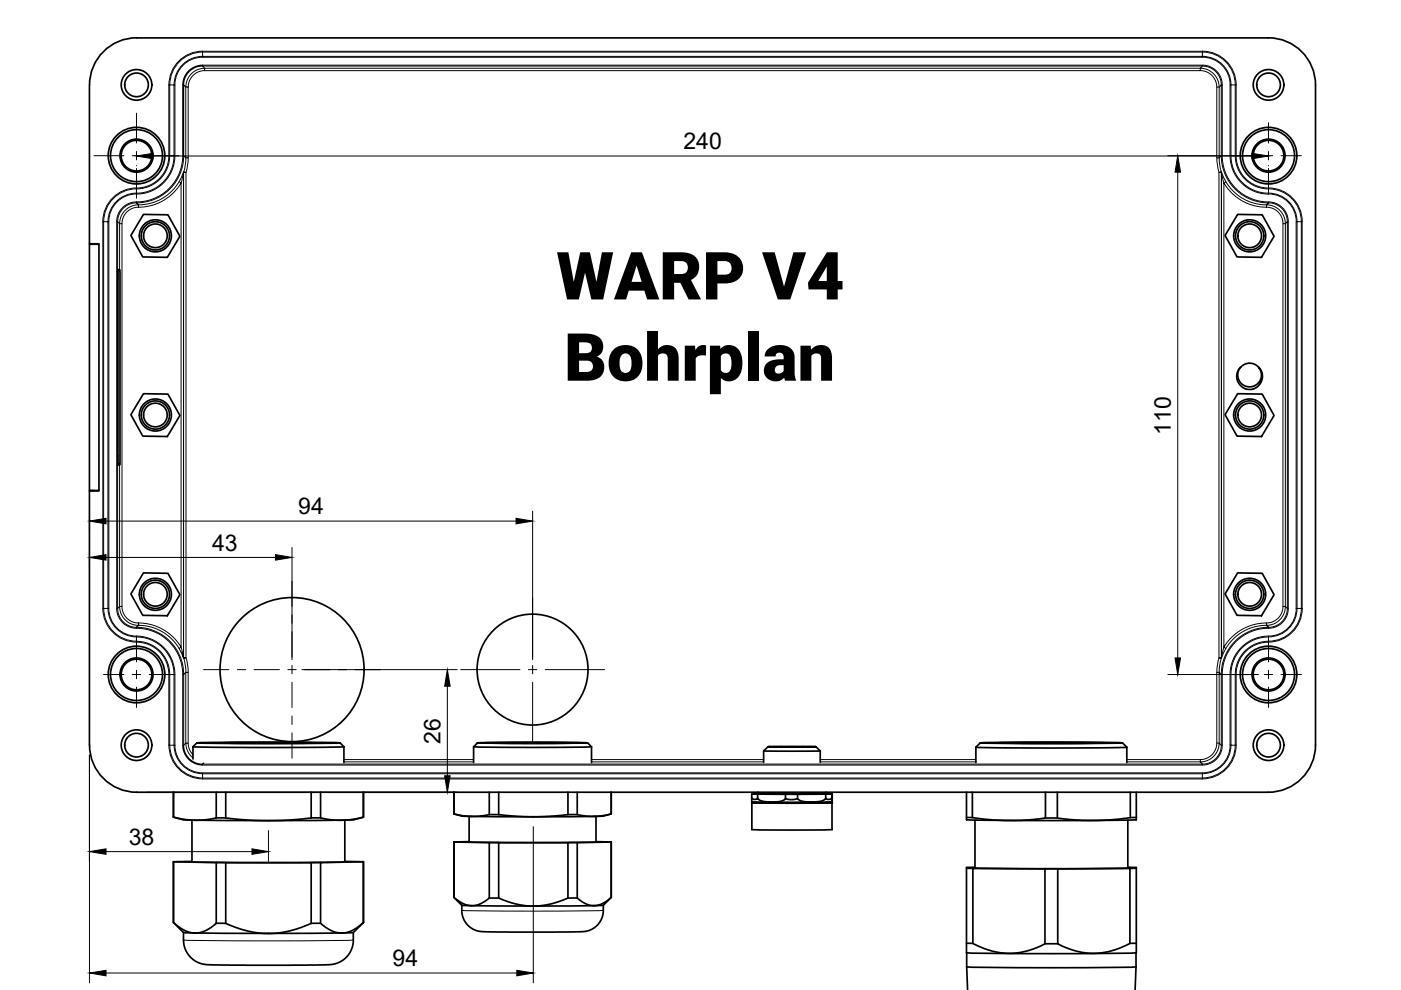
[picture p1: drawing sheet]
<svg xmlns="http://www.w3.org/2000/svg" width="297mm" height="210mm" viewBox="0 0 297 210" stroke-linecap="round" stroke-linejoin="round" font-family="sans-serif">
<defs><g id="words">
<g font-size="14.1">
<text x="118" y="63.5">WARP V4</text>
<text x="119.6" y="80.7">Bohrplan</text>
</g>
<g font-size="4.9">
<text x="144.9" y="31.6">240</text>
<text x="248.2" y="92.2" transform="rotate(-90 248.2 92.2)">110</text>
<text x="63.2" y="109">94</text>
<text x="45" y="116.7">43</text>
<text x="93.4" y="157.7" transform="rotate(-90 93.4 157.7)">26</text>
<text x="27.3" y="179.1">38</text>
<text x="83.2" y="204.8">94</text>
</g>
</g></defs>
<!-- layer: Visible -->
<g fill="none" stroke="#000" stroke-width=".36">
<path d="M29 8h239.9M29 8a10 10 0 0 0-10 10v33.7h2v52.4h-2v53.9M268.9 8a10 10 0 0 1 10 10v140M19.6 51.7v.1M21 51.8h-2v52.2h2M25 57.4h.4v.3v40.4v.3h-.4M25 57.2h.3M25 57.2v41.4h.3l.1-.2M25.3 57.2l.1 .2M30.4 45.5h5.2l2.5 4.6-2.6 4.5-5.2-.1-2.6-4.6zM262.4 45.5h5.2l2.5 4.6-2.6 4.5-5.2-.1-2.6-4.6zM263 77.9l-.7 1.2v1.2l.5 1.3 .6 .5 .7 .4"/>
<path d="M266.9 77.9a2.51 2.51 0 0 0-3.1-.6 2.51 2.51 0 0 0-1.3 2.8l.5 1.1 .9 .6 1.3 .2 .9-.3 .9-.7 .4-1-.1-1.3-.5-.8 .7 1 .2 1.2-.6 1.4-.7 .6-.7 .4M30.4 83.5l5.2 .1 2.5 4.5-2.6 4.5-5.2-.1-2.6-4.6zM262.4 83.5l5.2 .1 2.5 4.5-2.6 4.5-5.2-.1-2.6-4.6zM264.2 82.5h1.5M19.6 104v.1M30.4 121.5l5.2 .1 2.5 4.5-2.6 4.4h-5.2l-2.6-4.6zM262.4 121.5l5.2 .1 2.5 4.5-2.6 4.4h-5.2l-2.6-4.6zM19 158a10 10 0 0 0 10 10M40.9 158.3v2.6M40.9 158.3l15.4 .2 16.6-.2M41.7 157.5l-.8 .8M41.7 157.5l15.2-.2 15.2 .2-15.2 .2z"/>
<path d="M46.9 157.5h20zM72.1 157.5l.8 .8M72.9 158.3v3.4M100.4 158.3v3.4M100.4 158.3l13.1 .2 11.9-.2M101.2 157.5l11.7-.1 11.7 .1-11.7 .1zM101.2 157.5l-.8 .8M102.6 157.5l10.3-.1 10.4 .1-10.4 .1zM124.6 157.5l.8 .8M125.4 158.3v3.4M161.9 159.2h12M162.8 158.3l-.9 .9v2.4"/>
<path d="M162.9 158.3h10.1zM164 158.3h7.8M173 158.3l.9 .9M173.9 159.2v2.4M206.9 158.4l15.4 .2 16.6-.2M207.8 157.5l15.1-.2 15.1 .2-15.1 .2zM207.8 157.5l-.9 .9v3.3M211.4 157.5l11.5-.1 11.5 .1-11.5 .1zM238 157.5l.9 .9M238.9 158.4v3.3M278.9 158a10 10 0 0 1-10 10M29 168h239.9"/>
<path d="M36.8 168v5.3M36.8 173.2h.1M36.8 173.3l2.1 .5M38.9 173.8l18 .2 18-.2M40.7 173.9v8.8l16.2 .2 16.2-.2M45.8 168v5.4l-2 .4-2.5 .1-1.6-.1-2.9-.5M45.9 173.4h2M47.9 173.4l4.7 .5 3.2 .1 4.3-.1 5.9-.5M47.9 168v5.4M66 168v5.4M68 168v5.4l3.7 .5 2.4-.1 2.9-.5v-5.3M68 173.4h-2"/>
<path d="M73.1 173.9v8.8M77 173.3l-2.1 .5M77.1 168l-.1 5.2M96.2 168v4.6l1.7 .4M96.2 178.5v11.8M96.2 172.6h.1M96.3 178.5h.1M96.3 178.5v11.8l1.7 1.2 1 .4 1 .1M96.3 172.6l1.9 .4 1.8 .1M96.3 178.5l7.4 .2v11.7M96.3 168v4.6M97.9 173l2.1 .1"/>
<path d="M99.5 173.1v5.4l13.4 .1 13.5-.1v-5.4M99.5 178.4l-3.3 .1M100 173.1l13.1 .1M103.7 172.7l-1.9 .3-1.8 .1M103.7 168v4.7M103.7 178.7h2M103.7 172.7h2M105.7 168v4.7l3.9 .4 3.5 .1M105.7 178.7h14.7M105.7 178.7v11.7M120.4 172.7l-3.8 .4-3.5 .1M120.4 168v4.7"/>
<path d="M120.4 178.7v11.7M122.4 178.7h-2M122.4 172.7h-2M122.4 172.7l1.8 .3 1.8 .1M122.4 168v4.7M126 173.1l-12.9 .1M126.4 178.4l3.2 .1M129.6 178.5h.1M129.6 172.6l-1.7 .3-1.9 .2M129.6 178.5l-7.2 .2v11.7M129.6 168v4.6M129.6 172.6l-1.7 .4-1.9 .1"/>
<path d="M129.6 172.6h.1M129.6 178.5v11.8M159.4 169.2v.8h.6l13.2 .1 3.2-.1M159.4 168.4v.8M159.4 170.2v5.7M160.4 170v.2l1.8 .1 13.2-.1M160.4 170.2h-1h17h-1M160.6 168.4v.8M160.7 168l.2 .2M160.9 168.2l-1.5 .2 17-.1-1.5-.1M160.9 168.2v.1h.6l6.4 .1 6.5-.1h.5v-.1M160.9 168.2h14"/>
<path d="M166.5 168.4v.8M169.1 168.4v.8M175.1 168.4v.8M175.2 168l-.3 .2M175.4 170v.2M176.4 168.4v.8M176.4 170.2v5.7h-17M176.4 168.3v1.7v-.8l-.4 .3-.7-.1a.23 .23 0 0 0-.3-.2 .23 .23 0 0 0-.1 .3l-1.2 .4-1.6 .1h-1.6l-1.1-.4a.37 .37 0 0 0-.3-.3 .37 .37 0 0 0-.4 .1l-1.2 .1-.7-.1a.33 .33 0 0 0-.3-.1 .33 .33 0 0 0-.3 .3l-1.2 .4h-2.4l-1.4-.3-.6-.5-.3 .3h-.4l-.5-.3M204.9 168l.1 5.8M204.9 173.3h1.3M205 173.8l17.9 .2 18-.2M206.2 168v5.4l6.8 .6 3.7-.1 5-.4v-5.5"/>
<path d="M206.7 173.9v10.1M221.7 173.4h2.5M224.2 168v5.5M239.1 173.9v10.1M239.6 168v5.4l-6.8 .6-3.6-.1-5-.4M240.9 173.3h-1.2M240.9 173.3v.5M240.9 168v5.3M36.8 182.7v12.9l2.1 2.1M36.8 195.6h.1M36.8 195.6l2.4 1.7 1.1 .4 1 .1M36.8 182.7v12.9"/>
<path d="M36.8 182.7l9 .2v12.9M36.8 182.7h.1M38.9 197.7l2.4 .1M40.7 182.6l-3.9 .1M41.3 197.8l15.6 .1M45.8 195.8l-1.2 .9-1.4 .8-1.9 .3M45.9 195.8h2M45.9 182.9h2M47.9 182.9v12.9l2.1 .9 2.3 .7 2.2 .4 2.4 .1M47.9 182.9h18.1M66 182.9v12.9l-2.2 .9-2.3 .7-2.2 .4-2.4 .1M68 182.9l9-.2v12.9l-1.5 1.2-1.1 .6-1.8 .4-1.6-.2-1.2-.5-1.8-1.3z"/>
<path d="M68 195.8h-2M68 182.9h-2M73.1 182.6l3.9 .1M74.9 197.7l-18 .2M77 182.7h.1M77.1 195.6h-.1M77.1 195.6l-2.2 2.1v1.6a5.5 5.5 0 0 1-6.4 5.3l-16.2 .1-8.5-.2-1.1-.2-1.1-.4-.7-.5-1.1-1.1a5.2 5.2 0 0 1-.9-3v-1.6M77.1 182.7v12.9M96.2 190.3l1.7 1.7M96.2 190.2l.1 .1M97.9 192v1a4.8 4.8 0 0 0 5.6 4.6l20.3-.1 1.2-.3 .9-.4 .9-.8 .4-.6a4.1 4.1 0 0 0 .7-2.4v-1M97.9 191.9l2.1 .1"/>
<path d="M100 192l13.1 .1M103.7 190.4l-1.9 1.3-1.8 .3M103.7 190.4h2M105.7 190.4l3.6 1.3 2 .3 1.8 .1M120.4 190.4l-3.6 1.3-2 .3-1.7 .1M122.4 190.4h-2M122.4 190.4l1.8 1.3 1.8 .3M126 192l-12.9 .1M127.9 191.9l-1.9 .1M129.6 190.3l-1.9 1.3-1.7 .4M129.6 190.2v.1M129.6 190.3l-1.7 1.7"/>
<path d="M204.9 184.1h1.4M204.9 200h1.4M206.3 183.9h-1.4l.1 21.1M206.3 184.1l15.3 .1v15.9l-3.8 1.5-2.1 .4-2 .1-1.6-.1-1.9-.4-1.6-.5-2.3-1.1zM206.3 183.9h.4M206.7 184l16.2 .2 16.2-.2M221.6 184.2h2.7M224.3 184.2l15.3-.1v15.9l-2.3 1.1-1.7 .5-3.5 .5-2-.1-1.9-.3-2.1-.8-1.8-.8zM239.1 183.9h.5M239.6 183.9h1.3v21.1M240.9 184.1h-1.3M240.9 200h-1.3"/>
<path d="M205 205l.1 4.9M205 205l17.9 .2 18-.2M205 202l17.9 .2 18-.2M221.6 200.1h2.7M240.9 205l-.2 4.9"/>
<circle cx="28.9" cy="18" r="3.2"/>
<circle cx="28.9" cy="18" r="2.51"/>
<circle cx="269" cy="18" r="3.2"/>
<circle cx="269" cy="18" r="2.51"/>
<circle cx="28.9" cy="33" r="6"/>
<circle cx="28.9" cy="33" r="5.5"/>
<circle cx="28.9" cy="33" r="3.5"/>
<circle cx="28.9" cy="33" r="3.2"/>
<circle cx="269" cy="33" r="6"/>
<circle cx="269" cy="33" r="5.5"/>
<circle cx="269" cy="33" r="3.2"/>
<circle cx="269" cy="33" r="3.5"/>
<circle cx="32.9" cy="50" r="3"/>
<circle cx="32.9" cy="50" r="2.51"/>
<circle cx="32.9" cy="50" r="3.4"/>
<circle cx="265" cy="50" r="3"/>
<circle cx="265" cy="50" r="2.51"/>
<circle cx="265" cy="50" r="3.4"/>
<circle cx="32.9" cy="88" r="3"/>
<circle cx="32.9" cy="88" r="2.51"/>
<circle cx="32.9" cy="88" r="3.4"/>
<circle cx="265" cy="88" r="3"/>
<circle cx="265" cy="88" r="2.51"/>
<circle cx="265" cy="88" r="3.4"/>
<circle cx="32.9" cy="126" r="3"/>
<circle cx="32.9" cy="126" r="2.51"/>
<circle cx="32.9" cy="126" r="3.4"/>
<circle cx="265" cy="126" r="3"/>
<circle cx="265" cy="126" r="2.51"/>
<circle cx="265" cy="126" r="3.4"/>
<circle cx="28.9" cy="143" r="6"/>
<circle cx="28.9" cy="143" r="5.5"/>
<circle cx="28.9" cy="158" r="3.2"/>
<circle cx="28.9" cy="158" r="2.51"/>
<circle cx="28.9" cy="143" r="3.2"/>
<circle cx="28.9" cy="143" r="3.5"/>
<circle cx="61.9" cy="142" r="15.3"/>
<circle cx="112.9" cy="142" r="11.8"/>
<circle cx="269" cy="143" r="6"/>
<circle cx="269" cy="143" r="5.5"/>
<circle cx="269" cy="143" r="3.5"/>
<circle cx="269" cy="143" r="3.2"/>
<circle cx="269" cy="158" r="3.2"/>
<circle cx="269" cy="158" r="2.51"/>
</g>
<!-- layer: Visible Narrow -->
<g fill="none" stroke="#000" stroke-width=".21">
<path d="M36 18h-.2v15.4l-.3 1.8-1 1.8-1.6 1.6-2 1-2 .2a7.1 7.1 0 0 0-7.1 7.2M36 18v15h-.2M36 18h.9v15h.2l-.2 1.8a7.9 7.9 0 0 1-8 6.2 6 6 0 0 0-5.8 6M38.7 18v15h.2v-15l.5 .5v15h.5v-15M39.9 15.1l1.1-.8 1.4-.5a.31 .31 0 0 1 .3 0 .31 .31 0 0 1 .2 .2l-1.3 .2-1.4 .9-.7 .9-.5 1.5a.3 .3 0 0 1 0 .3 .3 .3 0 0 1-.3 .2l.4-1.6zM40.4 15.8l1.1-.9 1.3-.4a.33 .33 0 0 1 .5 0 .33 .33 0 0 1 0 .4 .33 .33 0 0 1-.4 .1l-1.1 .3-.8 .6-.8 1.1-.3 1a.34 .34 0 0 1 0 .4 .34 .34 0 0 1-.5 0 .34 .34 0 0 1 .1-.5l.3-1.1zM42.9 10.9v.1h212M42.9 12l.1-1a7 7 0 0 0-7 7M42.9 12v.1l212-.1a5.9 5.9 0 0 1 6.1 6M42.9 13.8h212v.2h-212l.5 .5h211.1v.5h-211.1M42.9 10.9h212M43 12.1a5.9 5.9 0 0 0-5.9 5.9"/>
<path d="M43 10.9a7.1 7.1 0 0 0-7.2 7.1M43 12a6 6 0 0 0-6 6h.1v15M254.5 15l1.3 .2 1 .7 .8 1.1 .3 1a.34 .34 0 0 0 .1 .4 .34 .34 0 0 0 .5 0 .34 .34 0 0 0-.1-.5l-.3-1.1-.6-1-1.5-1-1.5-.3 .4-.5 1.4 .2 1.4 .9 .7 .9 .5 1.5a.3 .3 0 0 0 0 .3 .3 .3 0 0 0 .2 .2v15M254.9 10.9v.1M254.9 11v1h-212M254.9 13.8l1.4 .2 1.5 .9 1 1.5 .3 1.6M254.9 10.9a7.1 7.1 0 0 1 7.2 7.1M254.9 11a7 7 0 0 1 7 7h-.9M254.9 12.1a5.9 5.9 0 0 1 5.9 5.9M258 18.5v15h.5M261 18v15h.9v-15h.2M261 18h-.2v15h.2a7.9 7.9 0 0 0 7.9 8v-1v1a5.9 5.9 0 0 1 6 6l-.1 82"/>
<path d="M262.1 18v15.4l.3 1.6 .8 1.8 1.1 1.3 1.7 1.1 2.1 .6a7.4 7.4 0 0 1 8 7.2M38.7 33a10 10 0 0 1-10.6 9.9l-1.3 .5-1 .8-.7 1.2-.4 1.3v82.6l.5 1.7 .8 1.1 1.1 .7 1.7 .4a9.8 9.8 0 0 1 9.9 9.8v15M38.9 36.5l-.5 2.3-.4-.3M38.9 36.5v103M38.9 36.5v.1M38.9 36.4h.1M38.9 36.4l-.5 1.2-.9 1.6-1.2 1.5-1.3 1-1.7 .9-1.8 .6-2.1 .2-.5-.4M38.9 36.4v.1M39 36.4l.4 .2h-.5M39 36.4l-.1 .2M39.4 33.5l-.5-.5a10 10 0 0 1-10 10M39.4 33.5l-.1 1.5-.3 1.4"/>
<path d="M39.4 36.6v102.8l.4 1.6 .1 1.5M39.9 33.5l-.1 1.5-.4 1.5M258 33.5l.1 1.5 .4 1.5M258.4 36.6l.1 102.8-.4 1.6-.1 1.5M258.5 33.5l.1 1.5 .3 1.4M258.5 33.5l.4-.5a10.2 10.2 0 0 0 10.8 10.1l1.3 .5 .9 .7 .7 1 .3 1.7h.2v82M258.5 33.5v-15l.4-.5v15h.2a9.8 9.8 0 0 0 9.8 9.8v.2M258.9 36.4l-.5 .2h.6v102.9h-.6l.5 .1M258.9 36.4l.1 .1M259 36.4l.9 2.1M259 36.4h-.1M259 36.4v.1"/>
<path d="M259.5 38.8l1.7 2.1 .8 .8 1.6 1 1.4 .6 2 .5 1.5 .1v-.5v.5l1.1 .2 .7 .3 1.2 1.2 .5 1.6v82l-.7 1.5-.8 .8-1.2 .5-3.2 .3-2.3 .9-1.5 .9-1 .9-.8 .8-1 1.4zM260.8 33v.2a8.1 8.1 0 0 0 8.1 7.9v-.1a6 6 0 0 1 5.9 6M262.1 33h-.1a6.9 6.9 0 0 0 6.9 7M268.9 39.9v.1zM21.8 47h.2M21.8 47v82M22 47v82h-.2M22 47h.9v82M24.7 47h.2v82l.5-.4M25.4 47.4h.5M25.4 47.4v10M26.9 45l1.4-.9 3.1-.4 1.5-.4 1.4-.6 1.5-1 .9-.8 1.7-2.1v98.4l-1-1.4-.8-.8-1-.9-1.5-.9-2.4-.9-3.1-.3-1.2-.5-1.1-1.2-.4-1.3v-81.8l.2-1.1z"/>
<path d="M28.9 41l.6-.1a7.9 7.9 0 0 0 7.4-7.9h-.9l-.1 1.2-.4 1.4-1 1.8-1.5 1.4-1.5 .8a5 5 0 0 1-2.6 .4 7.1 7.1 0 0 0-6.9 7M28.9 40v1zM28.9 42.8v.2zM28.9 43l-.9 .1-.9 .3-1.3 1.1-.5 .8-.3 1.1-.1 .6 .5 .4M28.9 43l.5 .4-1.8 .4-1.3 1.1-.8 1.4-.1 1.1M28.9 41a5.9 5.9 0 0 0-5.9 6l.1 82h-.2M29.4 43.4v.5zM268.9 43l-.4 .4 .4-.4M268.9 43a.35 .35 0 0 1 .3-.3 .35 .35 0 0 1 .4 .2l1.3 .4 1.2 .9 .8 1.4 .2 1.4M269 40a7 7 0 0 1 6.9 7h-.9v82M272 47.4h.5v81.2l.4 .5-.3 1.6-1 1.3-1.1 .7-1.6 .3M276.1 47h-.2v82"/>
<path d="M276.1 47v82M25.4 98.4v30.2M21.8 129a7.1 7.1 0 0 0 7.1 7.1M22.9 129h-.9a7 7 0 0 0 6.9 6.9M22.9 129a6.1 6.1 0 0 0 6 6.1v.9v-.9a8.1 8.1 0 0 1 8.1 7.9h.1v15M23.1 129a5.9 5.9 0 0 0 5.8 5.9v.2v-.2l1.4 .1a8.1 8.1 0 0 1 6.8 8M24.7 129h.2l.4 1.7 .9 1.3 1.2 .7 1.5 .3M25.4 128.6l.2 1.3 .6 1.2 1.4 1.1 .8 .3 1 .1-.5 .4M25.4 128.6h.5M28.9 136.2l2.2 .3 1.8 .9 1.3 1.3 .9 1.2 .4 1 .3 1.8v15.3h.2v-15h.9v15M28.9 136v.2M28.9 136l2.1 .3 1.9 .9 1.5 1.3 1.1 2a5.1 5.1 0 0 1 .4 2.5h-.1"/>
<path d="M28.9 133v.2zM28.9 133a10 10 0 0 1 10 10l.5-.4M28.9 133l.5-.4h1.1l1.9 .4 1.5 .7 2.1 1.4 1.3 1.4 .7 1M29.4 132.6h.1M29.4 132.1v.5M38.9 139.5l-.5-2.3a.35 .35 0 0 0-.4 .3 .35 .35 0 0 0 .2 .4l.7 1.7M38.9 139.5h.1M38.9 139.4v.2M38.9 139.5h.5l-.4 .1M38.9 139.6h.1M38.9 139.4l.1 .2M39 139.6l.3 1.5 .1 1.4"/>
<path d="M258.9 139.6h.1M258.9 139.6l-.3 1.5-.1 1.5h-.5v15h.5v-15l.4 .4v15a.3 .3 0 0 1 .3 .2 .3 .3 0 0 1-.1 .3l-.3 1.2-.9 1.3-1.3 .9-1.7 .3M258.9 139.6l.1-.2v.2M268.5 132.1v.5zM268.5 132.6h.1M268.5 132.6l-2.4 .3-2.4 .9-2.3 1.8-1.5 1.9M268.9 136.2l-2.1 .3-1.9 1-1.5 1.4-1 2-.3 1.8v15.3M268.9 133a.29 .29 0 0 0 .2 .3 .29 .29 0 0 0 .4-.1l1.2-.4 1.1-.7 .8-1.1 .5-1.5a.3 .3 0 0 0 .1-.3 .3 .3 0 0 0-.3-.2v-82l-.4 .4-.1-1.1-.5-.9-.7-.9-.9-.6-1.2-.4-3.1-.4-1.9-.7-1.4-.8-1.7-1.5-1.1-1.6-.4 .3-.5-2.3v103l.5-2.3 .4 .3-.9 2.1M268.9 135.1a7.9 7.9 0 0 0-7.9 7.9h.9l.2-1.5 .5-1.5 .7-1.2 .9-1 1.1-.8 1.1-.6 2.2-.4h.3v.2v-.2M268.9 133a9.9 9.9 0 0 0-9.9 10l.1 15M268.9 135.1v.9M268.9 134.9l-1.4 .1a8.2 8.2 0 0 0-6.7 8h.2v15h.9"/>
<path d="M268.9 133v.2a9.8 9.8 0 0 0-9.8 9.8M268.9 134.9v.2M272 128.6h.5v.7l-.4 1.1-.7 1-1.4 .9-1.5 .3 .4 .4-.4-.4M274.8 129h.2M274.8 129a5.9 5.9 0 0 1-5.8 5.9M275 129a6 6 0 0 1-6 6M275 129h.9M275.9 129a7 7 0 0 1-6.9 6.9M275.9 129h.2M276.1 129a7.1 7.1 0 0 1-7.1 7.1M35.8 158a7.1 7.1 0 0 0 7.2 7.1M36.9 158h-.9a7 7 0 0 0 7 6.9"/>
<path d="M36.9 158h.2M36.9 158a6 6 0 0 0 6.1 6l-.1-.1h212M37.1 158a5.9 5.9 0 0 0 5.9 5.9M38.7 143h.2v15l.5-.4v-15h.5v15M163.9 158.3h8zM258 157.6l-.2 1-.7 1.2-1.2 1-1.4 .3v.4M260.8 143v15h.2a6 6 0 0 1-6.1 6M260.8 158a5.9 5.9 0 0 1-5.9 5.9M261.9 158a7 7 0 0 1-7 6.9v-.8M261.9 158h.2M262.1 158a7.1 7.1 0 0 1-7.2 7.1M262.1 143h-.2v15"/>
<path d="M40.9 160l-.7-1-.3-1.2a.28 .28 0 0 0-.2-.2 .28 .28 0 0 0-.3 .1l.4 1.6 1.1 1.4M42.9 165h212v.2h-212zM43.2 161.7l-.3 .3h212v.2h-212v-.2l-1.5-.3-1.4-.9-.8-1.4-.3-1.4a.3 .3 0 0 0-.2 .2 .3 .3 0 0 0 .1 .3l.3 1.2 .9 1.3 1.2 .9 1.7 .3M72.9 161.1h27.5M72.9 161.5h27.5M125.4 161.1h36.5M125.4 161.5h36.5M173.9 161.1h33M173.9 161.5h33M238.9 161.1h15.6M238.9 161.5h15.6M254.5 161.5l1.4-.2 1.2-.7 .5-.6 .6-1 .3-1.4 .4 .4-.3 1.5-.5 .9-.7 .8-.9 .5-1.1 .3h-.5z"/>
<path d="M254.9 164.1h-212v.9M254.9 163.9v.2M38.9 199.3l18 .2 18-.2M97.9 193l15 .2 15-.2"/>
</g>
<!-- layer: Smart Centers -->
<g fill="none" stroke="#000" stroke-width=".21">
<path d="M19.9 33h6.4M28 33h1.8M28.9 24v6.3M28.9 32.1v1.8M28.9 35.7v6.3M31.6 33h6.4M261.9 33h4.4M268 33h1.8M268.9 26v4.3M268.9 32.1v1.8M268.9 35.7v4.3M271.6 33h4.3"/>
<path d="M28.9 136v4.3M61.9 123.2v5.4M61.9 130.4v1.8M61.9 133.9v5.4M112.9 126.7v12.6M268.9 136v4.3M21.9 143h4.4M28 143h1.8M28.9 142.1v1.8M28.9 145.7v4.3M31.6 143h4.3M43.2 142h5.3"/>
<path d="M50.3 142h1.8M53.9 142h5.3M61 142h1.8M61.9 141.1v1.8M61.9 144.7v5.3M61.9 151.8v1.8M61.9 155.4v5.4M64.6 142h5.4M71.8 142h1.7M75.3 142h5.4M97.7 142h12.5M112 142h1.8"/>
<path d="M112.9 141.1v1.8M112.9 144.7v12.5M115.6 142h12.6M261.9 143h4.4M268 143h1.8M268.9 142.1v1.8M268.9 145.7v4.3M271.6 143h4.3"/>
</g>
<!-- layer: FD_Dimensions -->
<g fill="none" stroke="#000" stroke-width=".21">
<path d="M28.9 35.1v.1M32.4 33.1h233M247.6 33h19.2M249.7 36.5v103M268.9 35.1v.1M19 109.5v3.1M19 117.1v3.2M22.5 118.2h35.9M22.5 110.5h86.9M61.9 116.1v23.8M112.9 108.4v31.5M64 142h32.9"/>
<path d="M94.8 145.5v19M247.6 143h19.2M19 160.1v48.3M31.1 168h65.8M56.9 176.1v6.6M113.1 175.3v33.1M22.5 180.6h30.9M22.5 206.3h87.1"/>
</g>
<g fill="#000" stroke="#000" stroke-width=".21">
<path d="M28.9 33.1l3.5-.6v1.2zM249.7 33l.6 3.5h-1.2zM265.4 32.5l3.5 .6-3.5 .6zM19 118.2l3.5-.6v1.2zM19 110.5l3.5-.6v1.2zM58.4 117.6l3.5 .6-3.5 .6zM109.4 109.9l3.5 .6-3.5 .6zM249.1 139.5h1.2l-.6 3.5zM94.8 142l.6 3.5h-1.1zM19 180.6l3.5-.6v1.1zM53.4 180l3.5 .6-3.5 .5zM94.3 164.5h1.1l-.6 3.5z"/>
<path d="M19 206.3l3.5-.6v1.2zM109.6 205.7l3.5 .6-3.5 .6z"/>
</g>
<use href="#words"/>
</svg>
